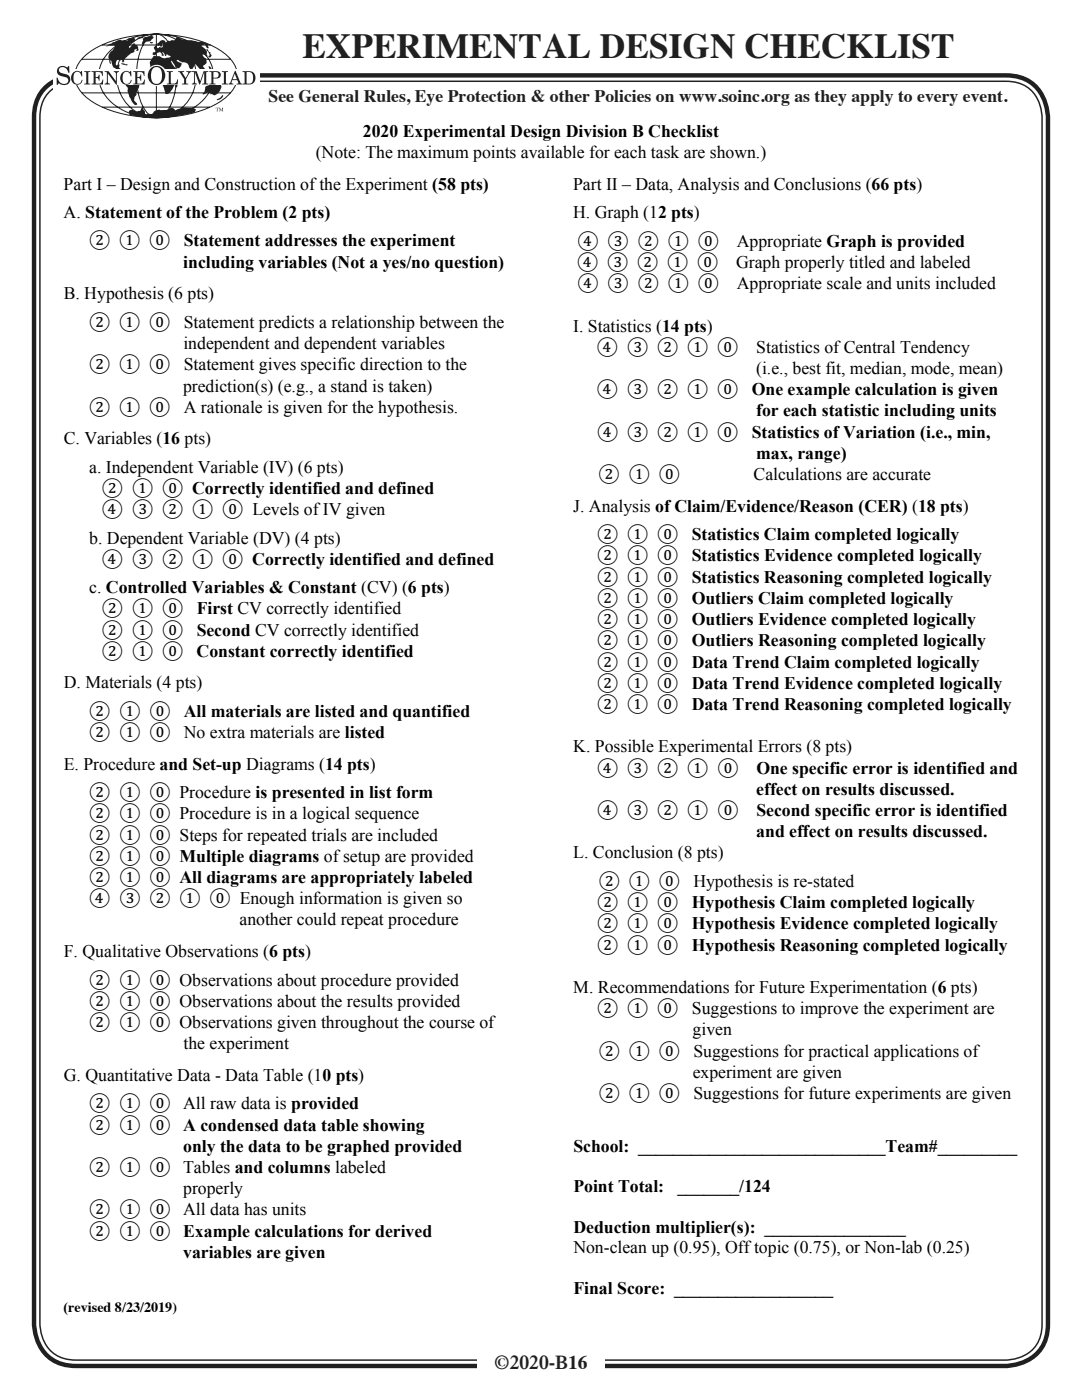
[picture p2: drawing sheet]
<svg xmlns="http://www.w3.org/2000/svg" width="216mm" height="279mm" viewBox="0 0 216 279" stroke-linecap="round" stroke-linejoin="round" font-family="sans-serif">
<defs><g id="words">
<text font-size="7.1" fill="#231f20" x="60.3" y="11.6">EXPERIMENTAL DESIGN CHECKLIST</text>
<text font-size="3.9" fill="#231f20" x="98.6" y="273.1">©2020-B16</text>
<text font-size="3.5" fill="#231f20" x="53.6" y="20.4">See General Rules, Eye Protection &amp; other Policies on www.soinc.org as they apply to every event.</text>
<g font-size="3.5">
<text x="72.4" y="27.3">2020 Experimental Design Division B Checklist</text>
<text x="63" y="31.6">(Note: The maximum points available for each task are shown.)</text>
<text x="12.7" y="37.9">Part I – Design and Construction of the Experiment (58 pts)</text>
<text x="114.4" y="37.9">Part II – Data, Analysis and Conclusions (66 pts)</text>
<text x="12.7" y="43.5">A. Statement of the Problem (2 pts)</text>
<text x="114.4" y="43.6">H. Graph (12 pts)</text>
<text x="17.8" y="49.2">② ①</text>
<text x="29.8" y="49.2">⓪</text>
<text x="36.6" y="53.4">including variables (Not a yes/no question)</text>
<text x="36.7" y="49.2">Statement addresses the experiment</text>
<text x="115.1" y="53.5">④ ③</text>
<text x="115.2" y="49.2">④ ③</text>
<text x="127.1" y="53.5">②</text>
<text x="127.2" y="49.2">②</text>
<text x="133.1" y="53.5">①</text>
<text x="133.2" y="49.2">①</text>
<text x="139.1" y="53.5">⓪</text>
<text x="139.2" y="49.2">⓪</text>
<text x="146.9" y="53.5">Graph properly titled and labeled</text>
<text x="147" y="49.2">Appropriate Graph is provided</text>
<text x="12.7" y="59.8">B. Hypothesis (6 pts)</text>
<text x="115.2" y="57.7">④ ③</text>
<text x="127.2" y="57.7">②</text>
<text x="133.2" y="57.7">①</text>
<text x="139.3" y="57.7">⓪</text>
<text x="147" y="57.7">Appropriate scale and units included</text>
<text x="17.8" y="65.4">② ①</text>
<text x="29.8" y="65.4">⓪</text>
<text x="36.7" y="65.4">Statement predicts a relationship between the</text>
<text x="36.6" y="69.7">independent and dependent variables</text>
<text x="114.4" y="66.2">I. Statistics (14 pts)</text>
<text x="119.1" y="70.4">④ ③</text>
<text x="131.1" y="70.4">②</text>
<text x="137.1" y="70.4">①</text>
<text x="143.1" y="70.4">⓪</text>
<text x="150.9" y="70.4">Statistics of Central Tendency</text>
<text x="17.8" y="73.9">② ①</text>
<text x="29.8" y="73.9">⓪</text>
<text x="36.7" y="73.9">Statement gives specific direction to the</text>
<text x="150.9" y="74.6">(i.e., best fit, median, mode, mean)</text>
<text x="17.8" y="82.4">② ①</text>
<text x="29.8" y="82.4">⓪</text>
<text x="36.5" y="78.1">prediction(s) (e.g., a stand is taken)</text>
<text x="36.7" y="82.4">A rationale is given for the hypothesis.</text>
<text x="119.1" y="78.9">④ ③</text>
<text x="131.1" y="78.9">②</text>
<text x="137.1" y="78.9">①</text>
<text x="143.1" y="78.9">⓪</text>
<text x="150" y="78.9">One example calculation is given</text>
<text x="150.9" y="83.1">for each statistic including units</text>
<text x="12.7" y="88.7">C. Variables (16 pts)</text>
<text x="119.1" y="87.3">④ ③</text>
<text x="131.1" y="87.3">②</text>
<text x="137.1" y="87.3">①</text>
<text x="143.1" y="87.3">⓪</text>
<text x="150" y="87.3">Statistics of Variation (i.e., min,</text>
<text x="17.8" y="94.4">a. Independent Variable (IV) (6 pts)</text>
<text x="119.4" y="95.8">② ①</text>
<text x="131.4" y="95.8">⓪</text>
<text x="150.4" y="95.8">Calculations are accurate</text>
<text x="150.9" y="91.6">max, range)</text>
<text x="20.3" y="98.6">② ①</text>
<text x="32.3" y="98.6">⓪ Correctly identified and defined</text>
<text x="20.3" y="102.8">④ ③</text>
<text x="32.3" y="102.8">②</text>
<text x="38.3" y="102.8">①</text>
<text x="44.3" y="102.8">⓪ Levels of IV given</text>
<text x="114.4" y="102.1">J. Analysis of Claim/Evidence/Reason (CER) (18 pts)</text>
<text x="119.1" y="107.8">② ①</text>
<text x="131.1" y="107.8">⓪</text>
<text x="138" y="107.8">Statistics Claim completed logically</text>
<text x="17.8" y="108.5">b. Dependent Variable (DV) (4 pts)</text>
<text x="20.3" y="112.7">④ ③</text>
<text x="32.3" y="112.7">②</text>
<text x="38.3" y="112.7">①</text>
<text x="44.4" y="112.7">⓪ Correctly identified and defined</text>
<text x="119.1" y="112.1">② ①</text>
<text x="131.1" y="112.1">⓪</text>
<text x="138" y="112.1">Statistics Evidence completed logically</text>
<text x="17.8" y="118.4">c. Controlled Variables &amp; Constant (CV) (6 pts)</text>
<text x="119.1" y="116.3">② ①</text>
<text x="131.1" y="116.3">⓪</text>
<text x="138" y="116.3">Statistics Reasoning completed logically</text>
<text x="20.3" y="122.6">② ①</text>
<text x="32.3" y="122.6">⓪</text>
<text x="39.3" y="122.6">First CV correctly identified</text>
<text x="119.1" y="120.5">② ①</text>
<text x="119.1" y="124.8">② ①</text>
<text x="131.1" y="120.5">⓪</text>
<text x="131.1" y="124.8">⓪</text>
<text x="138" y="120.5">Outliers Claim completed logically</text>
<text x="138" y="124.8">Outliers Evidence completed logically</text>
<text x="20.3" y="126.8">② ①</text>
<text x="20.3" y="131.1">② ①</text>
<text x="32.3" y="126.8">⓪</text>
<text x="32.3" y="131.1">⓪</text>
<text x="39.2" y="131.1">Constant correctly identified</text>
<text x="39.3" y="126.8">Second CV correctly identified</text>
<text x="119.1" y="129">② ①</text>
<text x="131.1" y="129">⓪</text>
<text x="138" y="129">Outliers Reasoning completed logically</text>
<text x="12.7" y="137.4">D. Materials (4 pts)</text>
<text x="119.1" y="133.2">② ①</text>
<text x="119.1" y="137.5">② ①</text>
<text x="131.1" y="133.2">⓪</text>
<text x="131.1" y="137.5">⓪</text>
<text x="138" y="133.2">Data Trend Claim completed logically</text>
<text x="138" y="137.5">Data Trend Evidence completed logically</text>
<text x="17.8" y="143.1">② ①</text>
<text x="29.8" y="143.1">⓪</text>
<text x="36.7" y="143.1">All materials are listed and quantified</text>
<text x="119.1" y="141.7">② ①</text>
<text x="131.1" y="141.7">⓪</text>
<text x="138" y="141.7">Data Trend Reasoning completed logically</text>
<text x="17.8" y="147.3">② ①</text>
<text x="29.8" y="147.3">⓪</text>
<text x="36.7" y="147.3">No extra materials are listed</text>
<text x="12.7" y="153.6">E. Procedure and Set-up Diagrams (14 pts)</text>
<text x="114.4" y="150.2">K. Possible Experimental Errors (8 pts)</text>
<text x="119.1" y="154.4">④ ③</text>
<text x="131.1" y="154.4">②</text>
<text x="137.1" y="154.4">①</text>
<text x="143.2" y="154.4">⓪</text>
<text x="150.9" y="154.4">One specific error is identified and</text>
<text x="17.8" y="159.3">② ①</text>
<text x="29.8" y="159.3">⓪ Procedure is presented in list form</text>
<text x="150.9" y="158.6">effect on results discussed.</text>
<text x="17.8" y="167.8">② ①</text>
<text x="17.8" y="163.5">② ①</text>
<text x="29.8" y="163.5">⓪ Procedure is in a logical sequence</text>
<text x="29.8" y="167.8">⓪ Steps for repeated trials are included</text>
<text x="119.2" y="162.9">④ ③</text>
<text x="131.2" y="162.9">②</text>
<text x="137.1" y="162.9">①</text>
<text x="143.2" y="162.9">⓪</text>
<text x="150.9" y="167.1">and effect on results discussed.</text>
<text x="150.9" y="162.9">Second specific error is identified</text>
<text x="17.8" y="172">② ①</text>
<text x="29.8" y="172">⓪ Multiple diagrams of setup are provided</text>
<text x="114.4" y="171.3">L. Conclusion (8 pts)</text>
<text x="17.8" y="176.2">② ①</text>
<text x="29.8" y="176.2">⓪ All diagrams are appropriately labeled</text>
<text x="119.5" y="177">② ①</text>
<text x="131.5" y="177">⓪</text>
<text x="138.4" y="177">Hypothesis is re-stated</text>
<text x="17.8" y="180.5">④ ③</text>
<text x="29.8" y="180.5">②</text>
<text x="35.8" y="180.5">①</text>
<text x="41.8" y="180.5">⓪ Enough information is given so</text>
<text x="47.8" y="184.7">another could repeat procedure</text>
<text x="119.2" y="181.2">② ①</text>
<text x="119.2" y="185.5">② ①</text>
<text x="131.2" y="181.2">⓪</text>
<text x="131.2" y="185.5">⓪</text>
<text x="138.1" y="181.2">Hypothesis Claim completed logically</text>
<text x="138.1" y="185.5">Hypothesis Evidence completed logically</text>
<text x="12.7" y="191">F. Qualitative Observations (6 pts)</text>
<text x="119.2" y="189.7">② ①</text>
<text x="131.2" y="189.7">⓪</text>
<text x="138.1" y="189.7">Hypothesis Reasoning completed logically</text>
<text x="17.8" y="196.7">② ①</text>
<text x="29.8" y="196.7">⓪ Observations about procedure provided</text>
<text x="17.8" y="200.9">② ①</text>
<text x="29.8" y="200.9">⓪ Observations about the results provided</text>
<text x="114.4" y="198.2">M. Recommendations for Future Experimentation (6 pts)</text>
<text x="119.2" y="202.4">② ①</text>
<text x="131.2" y="202.4">⓪</text>
<text x="138.1" y="202.4">Suggestions to improve the experiment are</text>
<text x="17.8" y="205.2">② ①</text>
<text x="29.8" y="205.2">⓪ Observations given throughout the course of</text>
<text x="36.6" y="209.4">the experiment</text>
<text x="138.2" y="206.6">given</text>
<text x="12.7" y="215.7">G. Quantitative Data - Data Table (10 pts)</text>
<text x="119.5" y="210.9">② ①</text>
<text x="131.5" y="210.9">⓪</text>
<text x="138.2" y="215.1">experiment are given</text>
<text x="138.4" y="210.9">Suggestions for practical applications of</text>
<text x="17.8" y="221.4">② ①</text>
<text x="29.8" y="221.4">⓪</text>
<text x="36.5" y="221.4">All raw data is provided</text>
<text x="119.5" y="219.3">② ①</text>
<text x="131.5" y="219.3">⓪</text>
<text x="138.4" y="219.3">Suggestions for future experiments are given</text>
<text x="17.8" y="225.6">② ①</text>
<text x="29.8" y="225.6">⓪</text>
<text x="36.5" y="225.6">A condensed data table showing</text>
<text x="36.5" y="229.9">only the data to be graphed provided</text>
<text x="114.4" y="229.8">School: ____________________________Team#_________</text>
<text x="17.8" y="234.1">② ①</text>
<text x="29.8" y="234.1">⓪</text>
<text x="36.5" y="234.1">Tables and columns labeled</text>
<text x="36.5" y="238.3">properly</text>
<text x="114.4" y="237.9">Point Total:</text>
<text x="135.2" y="237.9">_______/124</text>
<text x="17.8" y="242.6">② ①</text>
<text x="29.8" y="242.6">⓪</text>
<text x="36.6" y="242.6">All data has units</text>
<text x="17.8" y="246.8">② ①</text>
<text x="29.8" y="246.8">⓪</text>
<text x="36.5" y="246.8">Example calculations for derived</text>
<text x="36.5" y="251">variables are given</text>
<text x="114.4" y="246">Deduction multiplier(s): ________________</text>
<text x="114.4" y="250">Non-clean up (0.95), Off topic (0.75), or Non-lab (0.25)</text>
<text x="114.4" y="258.2">Final Score: __________________</text>
</g>
<text font-size="2.8" x="12.7" y="261.9">(revised 8/23/2019)</text>
</g></defs>
<path d="M8.7 17.9a9.5 9.5 0 0 1 6.5-2.9h185.5a8.2 8.2 0 0 1 8.4 8.4v240.8a8.2 8.2 0 0 1-8.4 8.4h-185.5a8.2 8.2 0 0 1-8.4-8.4v-240.8a8.1 8.1 0 0 1 1.9-5.5z" fill="none" stroke="#231f20" stroke-width=".88" stroke-linecap="butt"/>
<path d="M9.8 18.4a8.2 8.2 0 0 1 5.4-2.2h185.5a7 7 0 0 1 7.2 7.2v240.8a7 7 0 0 1-7.2 7.2h-185.5a7 7 0 0 1-7.2-7.2v-240.8a6.9 6.9 0 0 1 1.8-5z" fill="none" stroke="#231f20" stroke-width=".29"/>
<g fill="#fff">
<path d="M95.2 270.2h25.4v7.1h-25.4z"/>
<path d="M10.6 3.8h41.3v20.7h-41.3z"/>
</g>
<g fill="#231f20">
<path d="M41.2 9.8l.3 .1 .1 .4 .4 .2v.2a.35 .35 0 0 1 .1 .5 .35 .35 0 0 1-.5 .1l.2-.3z"/>
<path d="M30.9 9.1l.2 .1 .3 .4 .4-.3a.47 .47 0 0 0 .6 0 .47 .47 0 0 0 .1-.6l-.3 .6-.3-.3a.32 .32 0 0 1-.4 .1 .32 .32 0 0 1-.1-.4l.2-.2a.81 .81 0 0 1 .8-.5 .81 .81 0 0 1 .7 .5l.5-.4 .3 .1 .3-.1a.85 .85 0 0 0 1.1-.7l1 .5 2 .1 1 .3a3.2 3.2 0 0 1 2.4 .6l-.2 .1v.7l-.3-.3-.3-.5-.7 .3a2.04 2.04 0 0 1 1.1 1.4l-.1 .2 .2 .3-.2 .2-.4-.3-.4-.1 .3 .5a.95 .95 0 0 1 .6 .9 .95 .95 0 0 1-.8 .9l.4 .6v.2l-.1 .2-.5-.1 .2 .6-.2 .1-.3-.4-.2-.6-.7-1-.3 .2-.5 1.1h-.3l-.2-.6a1.13 1.13 0 0 0-1.4-1l-.9-.5h-.2l.3 .4 .6 .1a.69 .69 0 0 1-.4 1 .69 .69 0 0 1-.9-.4l-.7-1a2.39 2.39 0 0 0 1.3 1.8l.5-.1a2.66 2.66 0 0 1-.9 1.6l-.2 .3a3.5 3.5 0 0 1-1.5 3.1l-.5-.2-.5-1.8a1.22 1.22 0 0 0-.4-1.6v-.4l-.6-.1a1.16 1.16 0 0 1-1.2-.4 1.16 1.16 0 0 1-.2-1.2l-.1-.2a.81 .81 0 0 1 .3-1l.4-.7a2.93 2.93 0 0 1 2.2 .4l1.2-.3-.6-.5-.3 .4-.2-.1a.57 .57 0 0 0-.5-.7l.3 .7h-.5a.51 .51 0 0 0-.2-.6 .51 .51 0 0 0-.6 .1l-.3 .1a.33 .33 0 0 1-.3 .4 .33 .33 0 0 1-.3-.4 .33 .33 0 0 1 .3-.3l.2-.3a.58 .58 0 0 1-.2-.7z"/>
<path d="M39.7 14.7l.8 .3 .2 .5a.79 .79 0 0 1-1-.8z"/>
<path d="M40.9 15.6l.5 .2h-.4z"/>
<path d="M41 14.8h.3l.4-.3a.54 .54 0 0 1 .1 .7 .54 .54 0 0 1-.6 .2z"/>
<path d="M41.7 13.2l.5 .5-.1 .2-.3-.1z"/>
<path d="M35.4 16.3l.2 .1a.97 .97 0 0 1-.6 1l-.1-.2z"/>
<path d="M29.9 8.5l.6-.1a.29 .29 0 0 1-.3 .3 .29 .29 0 0 1-.3-.2z"/>
<path d="M27.4 7.6l.3-.1a.71 .71 0 0 1 .9 0l-.2 .1-.9 .2z"/>
<path d="M28.7 7.6a2.38 2.38 0 0 1 1.9-.3l-.2 .4a1.02 1.02 0 0 1-1.1 .6l-.9 .5z"/>
<path d="M21.2 9.2l1.2-.7a4.2 4.2 0 0 1 3.1-.4 .69 .69 0 0 1 .9-.5h.4a.65 .65 0 0 1-.4 1l-.8 .5 .2 .5 .4-.4a.5 .5 0 0 1 .8-.4v.1a.86 .86 0 0 1 .6 1.1l-.4 .2 .1-.4a.51 .51 0 0 0-.5 .6l-.6 .2-.8 .6-.5 .5-.1 .5-.2 .3-.2-.1-.1-.4h-.2a.72 .72 0 0 0-.8 .1 .72 .72 0 0 0-.2 .7l.3 .2 .4-.1v.6l.4 .7h.2a.71 .71 0 0 1 1-.2l.4 .1 .3 .3 .3 .1 .9 .8a.77 .77 0 0 1 .8 .5 .77 .77 0 0 1-.3 .9 1.89 1.89 0 0 1-.4 1.4l-.2 .5 .1 .2a1.04 1.04 0 0 0 0 1.8v.3a.95 .95 0 0 1-1.1-.8l-.2-.5a3.5 3.5 0 0 1-.6-2.2l-1-1.3a1.24 1.24 0 0 1-.2-1.5l-.9-.7a1.75 1.75 0 0 1-1.1-1.7l-.2-.1 .1 .7-.3-.5a2.7 2.7 0 0 1 .1-1.8l.7-.7a.54 .54 0 0 0 .2-.7z"/>
<path d="M24.2 12.7l1.3 .2-.3 .2z"/>
<path d="M25.8 22.1l.4-.2 .5 .1a.87 .87 0 0 0 1 .1l.2 .1 .4-.8h.2l.5 1.3 .2 .1a1.62 1.62 0 0 0 1.7-.7l1-.2a2.91 2.91 0 0 0 2.2-.3 .8 .8 0 0 1 .9 .4l.4-.2a3 3 0 0 1 2.3-.2 1.02 1.02 0 0 1 1.4 .4l-.2 .4a26 26 0 0 1-8.5 1l-4.5-.4-.2-.6z"/>
<path d="M35.1 10.4h.2l.2 .8h-.1l-.4-.2-.1-.4z"/>
<path d="M41 17.3l2.2-1.1 .4 .1-.2 .4 .2 .2 .2-.7h.2l.1 .8a1.93 1.93 0 0 1-1.3 2l-.5-.2h-.4v-.3a.88 .88 0 0 0-.9 .2l-.5 .1-.1-.1a1.28 1.28 0 0 0 .6-1.4z"/>
<path d="M43.3 19.9l.6-.4 .6-.5a.96 .96 0 0 1-1.3 .9z"/>
<path d="M42.9 15.1l.9 .2a.6 .6 0 0 1 .7 .2 .6 .6 0 0 1 0 .6l-.9-.3-.1-.2-.5-.3z"/>
<circle cx="42.3" cy="14.2" r=".26"/>
</g>
<path d="M14.9 15.2h32.5M16.3 11.8h29.7M16.3 18.5h29.7M16.6 11.5a18.5 18.5 0 0 1 10.8-4.4 26.4 26.4 0 0 1 16.4 2.9 6.5 6.5 0 0 1 3.6 5.2 6.5 6.5 0 0 1-3.6 5.2 26.7 26.7 0 0 1-18.1 2.6 15.4 15.4 0 0 1-9.8-5 4.8 4.8 0 0 1 .7-6.5zM20.4 9h21.6M21.7 10.4a14.1 14.1 0 0 1 18.9 0 6.7 6.7 0 0 1-.9 10.3 14.5 14.5 0 0 1-17.1 0 6.7 6.7 0 0 1-.9-10.3zM25.6 9.2a7.9 7.9 0 0 1 8.8-1.7 7.9 7.9 0 0 1 4.7 7.6 7.9 7.9 0 0 1-5.2 7.9 7.9 7.9 0 0 1-9-2.8 8.7 8.7 0 0 1 .7-11zM29.4 7.7a2.28 2.28 0 0 1 3.7 0 12.8 12.8 0 0 1 1.9 10.1 8.1 8.1 0 0 1-2.5 5.2 2.47 2.47 0 0 1-3.6-1.1 14.6 14.6 0 0 1 0-13.5zM31.2 6.8v16.7M20.4 21.4h21.5" fill="none" stroke="#231f20" stroke-width=".21"/>
<g fill="#fff">
<path d="M14.8 13.9h33v3.1h-33z"/>
<circle cx="31.3" cy="15.1" r="2.1"/>
</g>
<g fill="#231f20">
<path d="M11.6 13.5a1.33 1.33 0 0 1 1.8 0l.2-.3h.2l.1 1.3h-.3a1.09 1.09 0 0 0-.6-1 1.09 1.09 0 0 0-1.2 .2v.1a.61 .61 0 0 0 .5 .8 1.81 1.81 0 0 1 1.6 .8 1.27 1.27 0 0 1-.6 1.5 1.27 1.27 0 0 1-1.6-.3l-.2 .3h-.2v-1.4h.2a1.17 1.17 0 0 0 .8 1.2 1.17 1.17 0 0 0 1.3-.4l-.1-.7-.9-.3a1.09 1.09 0 0 1-1.1-.6 1.09 1.09 0 0 1 .1-1.2z"/>
<path d="M33.3 14.2h1.2v.2l-.4 .1v2.1a.83 .83 0 0 0 .9 0 .83 .83 0 0 0 .4-.8l.1 .1v1h-2.2v-.2h.2l.2-.2v-2l-.4-.1z"/>
<path d="M35.6 14.2h1.1v.2h-.3l.6 1.2 .6-1-.4-.2v-.2h1v.2h-.2a2.71 2.71 0 0 0-.8 2.2l.4 .1v.2h-1.3v-.2l.4-.1v-.8l-.8-1.3-.3-.1z"/>
<path d="M38.3 14.2h.9l.8 2 .6-2h1v.2h-.4v.3v1.9l.4 .1v.2h-1.3v-.2l.4-.1v-.1v-2.1l-.8 2.5h-.1l-.9-2.5v2.1l.4 .2v.2h-1v-.2a.42 .42 0 0 0 .4-.6v-1.7h-.4z"/>
<path d="M44.3 14.2h1.2v.2h-.4v.2v2l.4 .1v.2h-1.2v-.2h.3l.1-.2v-2l-.4-.1z"/>
<path d="M14.7 14.4l.7-.3 .7 .3 .3-.2v1h-.1a.81 .81 0 0 0-.9-.9 .81 .81 0 0 0-.7 1v.3a.85 .85 0 0 0 .6 1.1 .85 .85 0 0 0 1-.8l.2 .1a1.21 1.21 0 0 1-1.7 .8 1.21 1.21 0 0 1-.6-1.7z"/>
<path d="M16.8 14.2h1.2v.2h-.3l-.1 .2v2l.4 .1v.2h-1.2v-.2h.3l.1-.2v-2l-.4-.1z"/>
<path d="M18.3 14.2h2.2v.9h-.1l-.1-.4a.86 .86 0 0 0-1.2-.2v.9l.4-.1 .2-.4h.2v1.2h-.2l-.2-.5h-.4v1l.1 .1a.94 .94 0 0 0 1.3-.8h.1l-.1 1h-2.2v-.2h.3l.1-.3v-1.9l-.4-.1z"/>
<path d="M20.9 14.2h.8l1.4 2v-1.7l-.4-.1v-.2h1v.2l-.3 .2-.1 2.3h-.1l-1.7-2.2v1.8l.5 .2v.2h-1.1v-.2l.4-.2v-.4v-1.6l-.4-.1z"/>
<path d="M24.5 14.4l.7-.3 .7 .3 .3-.2v1h-.1a.81 .81 0 0 0-.9-.9 .81 .81 0 0 0-.7 1v.3a.85 .85 0 0 0 .6 1.1 .85 .85 0 0 0 1-.8l.2 .1a1.21 1.21 0 0 1-1.6 .8 1.21 1.21 0 0 1-.6-1.7z"/>
<path d="M26.6 14.2h2.2l.1 .9h-.2l-.1-.4a.86 .86 0 0 0-1.2-.2v.9l.4-.1 .2-.4h.2v1.2h-.2l-.2-.5h-.4v1l.1 .1a.94 .94 0 0 0 1.3-.8h.1l-.1 1h-2.2v-.2h.3l.1-.3v-1.9l-.4-.1z"/>
<path d="M43 21.5h.6v.2l-.2-.2 .1 .7h-.3l.1-.7-.3 .2z"/>
<path d="M43.7 21.5h.2l.2 .5 .3-.5h.2v.7h-.3l.1-.6-.3 .6-.3-.6 .1 .6h-.2l.1-.1z"/>
<path d="M42.6 14.4v1.1a.67 .67 0 0 0 .9-.2 .67 .67 0 0 0-.1-.9zM41.8 14.2h1.3a.77 .77 0 0 1 .9 .8 .77 .77 0 0 1-1 .7h-.4v.7v.2l.4 .1v.2h-1.2v-.2l.4-.1v-2.1l-.4-.1z"/>
<path d="M46.8 14.7l-.4 1.1h.9zM46.9 14.1h.1l1 2.4 .3 .2v.2h-1.1v-.2l.4-.1-.3-.6h-1l-.1 .5 .4 .2v.2h-1v-.2l.4-.3z"/>
<path d="M49.2 14.4v2.1a.86 .86 0 0 0 1 0 .86 .86 0 0 0 .3-1 .93 .93 0 0 0-.3-.9 .93 .93 0 0 0-1-.2zM48.4 14.2a2.14 2.14 0 0 1 2.4 .7 1.33 1.33 0 0 1-1.2 2h-1.2v-.2h.3l.1-.2v-1.9l-.1-.2h-.3z"/>
<path d="M30.4 13.8l-.3 1.3a1.18 1.18 0 0 0 .5 1.4 1.18 1.18 0 0 0 1.4-.1l.3-1.3a1.18 1.18 0 0 0-.4-1.4 1.18 1.18 0 0 0-1.5 .1zM30.3 13.5a1.87 1.87 0 0 1 2.6 .9 1.87 1.87 0 0 1-1.1 2.5 1.9 1.9 0 0 1-2.2-1.1 1.9 1.9 0 0 1 .7-2.3z"/>
</g>
<use href="#words"/>
</svg>
